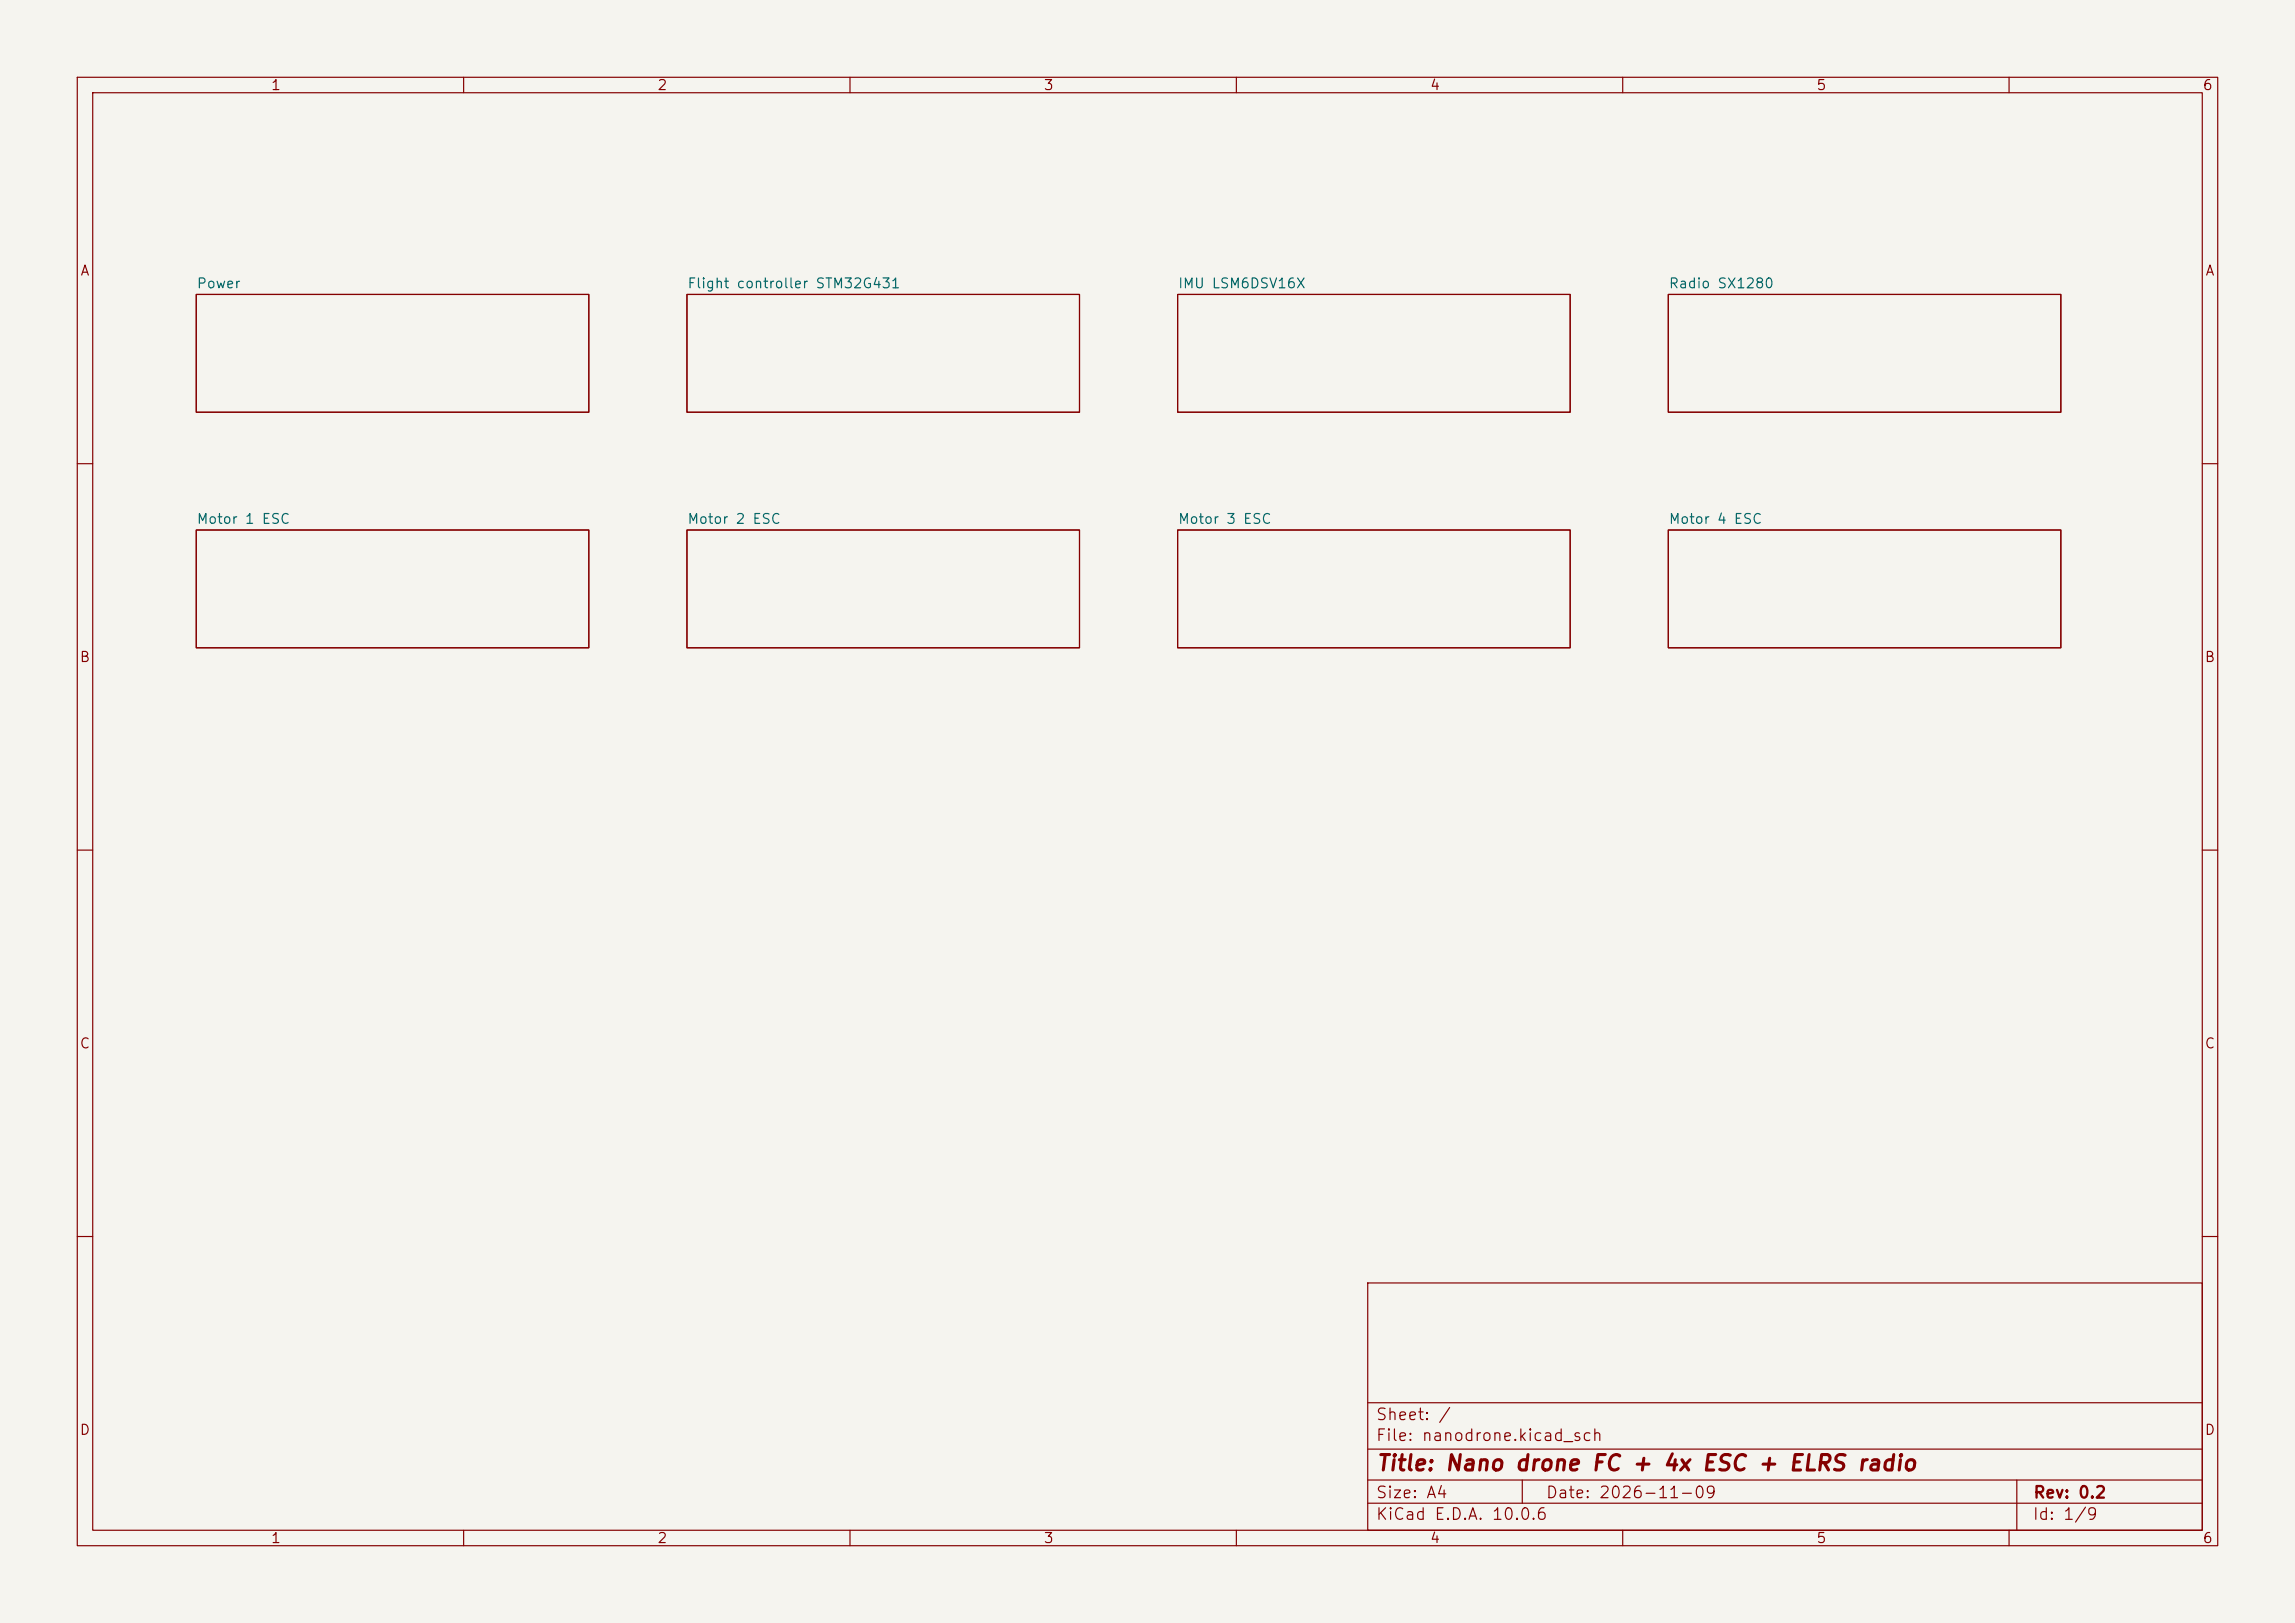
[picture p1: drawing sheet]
<svg xmlns="http://www.w3.org/2000/svg" width="297mm" height="210mm" viewBox="0 0 297 210" stroke-linecap="round" stroke-linejoin="round" font-family="sans-serif">
<defs><g id="words">
<text font-size="2" fill="#840000" x="178" y="190.8">Title: Nano drone FC + 4x ESC + ELRS radio</text>
<g font-size="1.5" fill="#840000">
<text x="178" y="184.1">Sheet: /</text>
<text x="178" y="186.8">File: nanodrone.kicad_sch</text>
<text x="178" y="197">KiCad E.D.A. 10.0.6</text>
<text x="178" y="194.2">Size: A4</text>
<text x="200" y="194.2">Date: 2026-11-09</text>
<text x="263" y="197">Id: 1/9</text>
<text x="263" y="194.2">Rev: 0.2</text>
</g>
<g font-size="1.3" fill="#840000">
<text x="35" y="12">1</text>
<text x="85" y="12">2</text>
<text x="135" y="12">3</text>
<text x="185" y="12">4</text>
<text x="235" y="12">5</text>
<text x="285" y="12">6</text>
<text x="10.3" y="36">A</text>
<text x="285.3" y="36">A</text>
<text x="10.2" y="86">B</text>
<text x="285.2" y="86">B</text>
<text x="10.2" y="136">C</text>
<text x="285.2" y="136">C</text>
<text x="10.2" y="186">D</text>
<text x="285.2" y="186">D</text>
<text x="35" y="200">1</text>
<text x="85" y="200">2</text>
<text x="135" y="200">3</text>
<text x="185" y="200">4</text>
<text x="235" y="200">5</text>
<text x="285" y="200">6</text>
</g>
<g font-size="1.3" fill="#006464">
<text x="25.4" y="37.6">Power</text>
<text x="88.9" y="37.6">Flight controller STM32G431</text>
<text x="152.4" y="37.6">IMU LSM6DSV16X</text>
<text x="215.9" y="37.6">Radio SX1280</text>
<text x="25.4" y="68.1">Motor 1 ESC</text>
<text x="88.9" y="68.1">Motor 2 ESC</text>
<text x="152.4" y="68.1">Motor 3 ESC</text>
<text x="215.9" y="68.1">Motor 4 ESC</text>
</g>
</g></defs>
<path d="M0 0h297v210h-297z" fill="#f5f4ef" stroke="#f5f4ef" stroke-width=".13"/>
<g fill="none" stroke="#840000" stroke-width=".15">
<path d="M10 10h277v190h-277zM12 12h273v186h-273zM60 10v2M110 10v2M160 10v2M210 10v2M260 10v2M25.4 38.1h50.8v15.2h-50.8zM88.9 38.1h50.8v15.2h-50.8zM152.4 38.1h50.8v15.2h-50.8zM215.9 38.1h50.8v15.2h-50.8zM10 60h2"/>
<path d="M25.4 68.6h50.8v15.2h-50.8zM88.9 68.6h50.8v15.2h-50.8zM152.4 68.6h50.8v15.2h-50.8zM215.9 68.6h50.8v15.2h-50.8zM285 60h2M10 110h2M285 110h2M10 160h2M177 166h108v32h-108zM285 160h2M60 198v2M110 198v2"/>
<path d="M160 198v2M177 194.5h108M177 191.5h108M177 187.5h108M177 181.5h108M197 191.5v3M210 198v2M260 198v2M261 191.5v6.5"/>
</g>
<use href="#words"/>
</svg>
